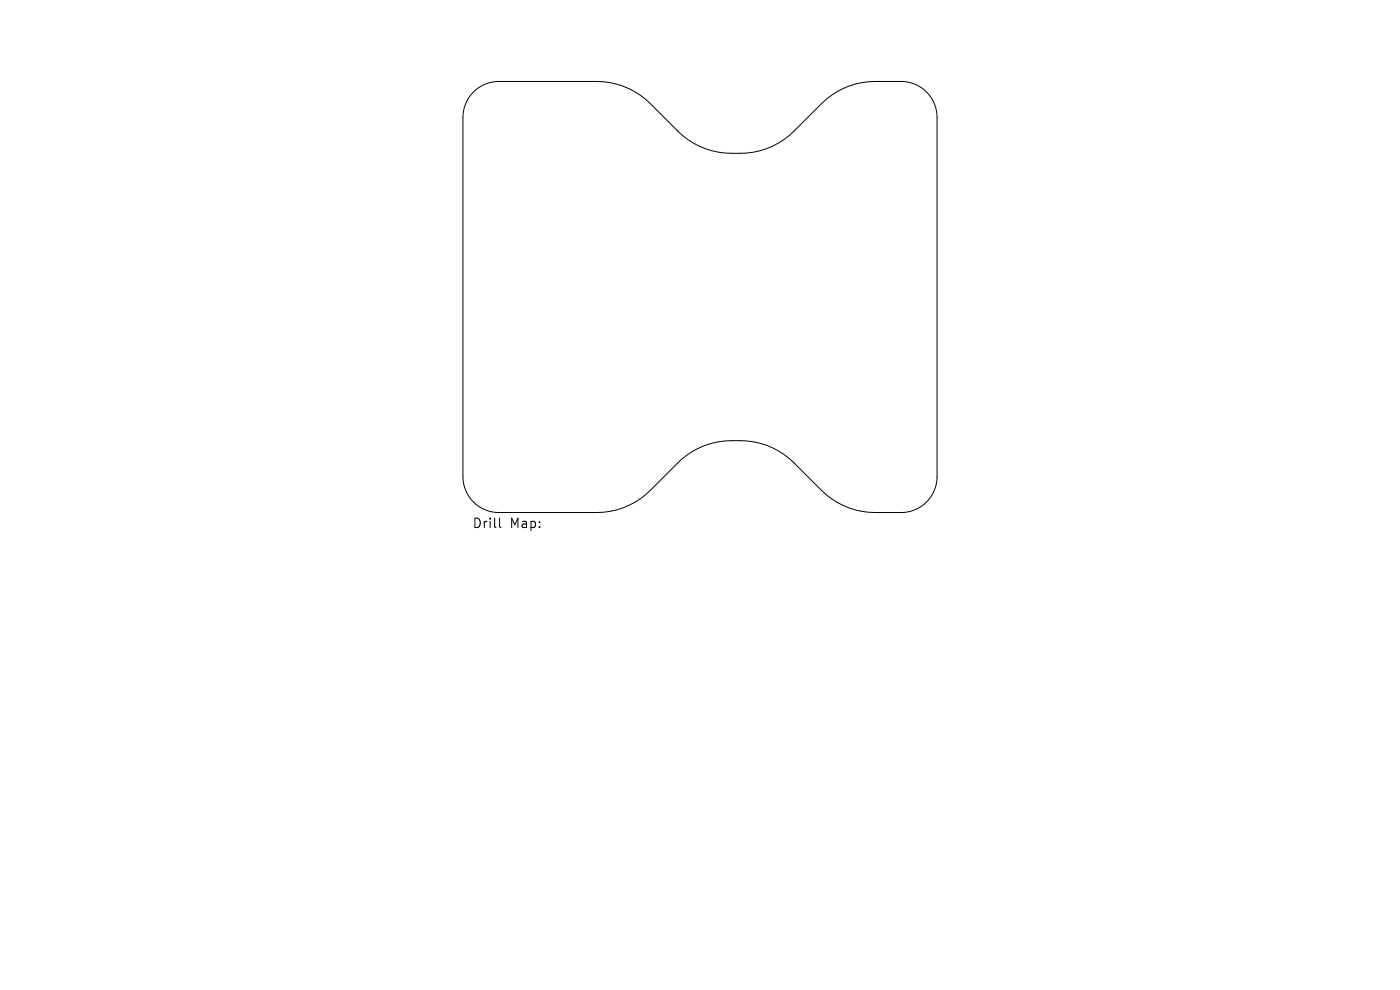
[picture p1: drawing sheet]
<svg xmlns="http://www.w3.org/2000/svg" width="297mm" height="210mm" viewBox="0 0 297 210" stroke-linecap="round" stroke-linejoin="round" font-family="sans-serif">
<defs><g id="words">
<g font-size="2.8">
<text x="100.1" y="112.3">Drill</text>
<text x="108.1" y="112.3">Map:</text>
</g>
</g></defs>
<path d="M100.4 19.5a7.6 7.6 0 0 1 5.4-2.2h20.8a16.1 16.1 0 0 1 11.4 4.7l5.8 5.8a16.6 16.6 0 0 0 13.3 4.7 16.1 16.1 0 0 0 11.4-4.7l5.8-5.8a16.1 16.1 0 0 1 11.3-4.7h5.6a7.6 7.6 0 0 1 7.6 7.6v76.2a7.6 7.6 0 0 1-7.6 7.6 26.6 26.6 0 0 1-11.1-.9 16.1 16.1 0 0 1-5.8-3.8l-5.8-5.8a16.6 16.6 0 0 0-13.3-4.7 16.1 16.1 0 0 0-11.4 4.7l-5.8 5.8a16.1 16.1 0 0 1-11.4 4.7h-20.8a7.6 7.6 0 0 1-7.6-7.6v-76.2a7.6 7.6 0 0 1 2.2-5.4zM106 109.9v1.7l.3 .3" fill="none" stroke="#000" stroke-width=".21"/>
<use href="#words"/>
</svg>
